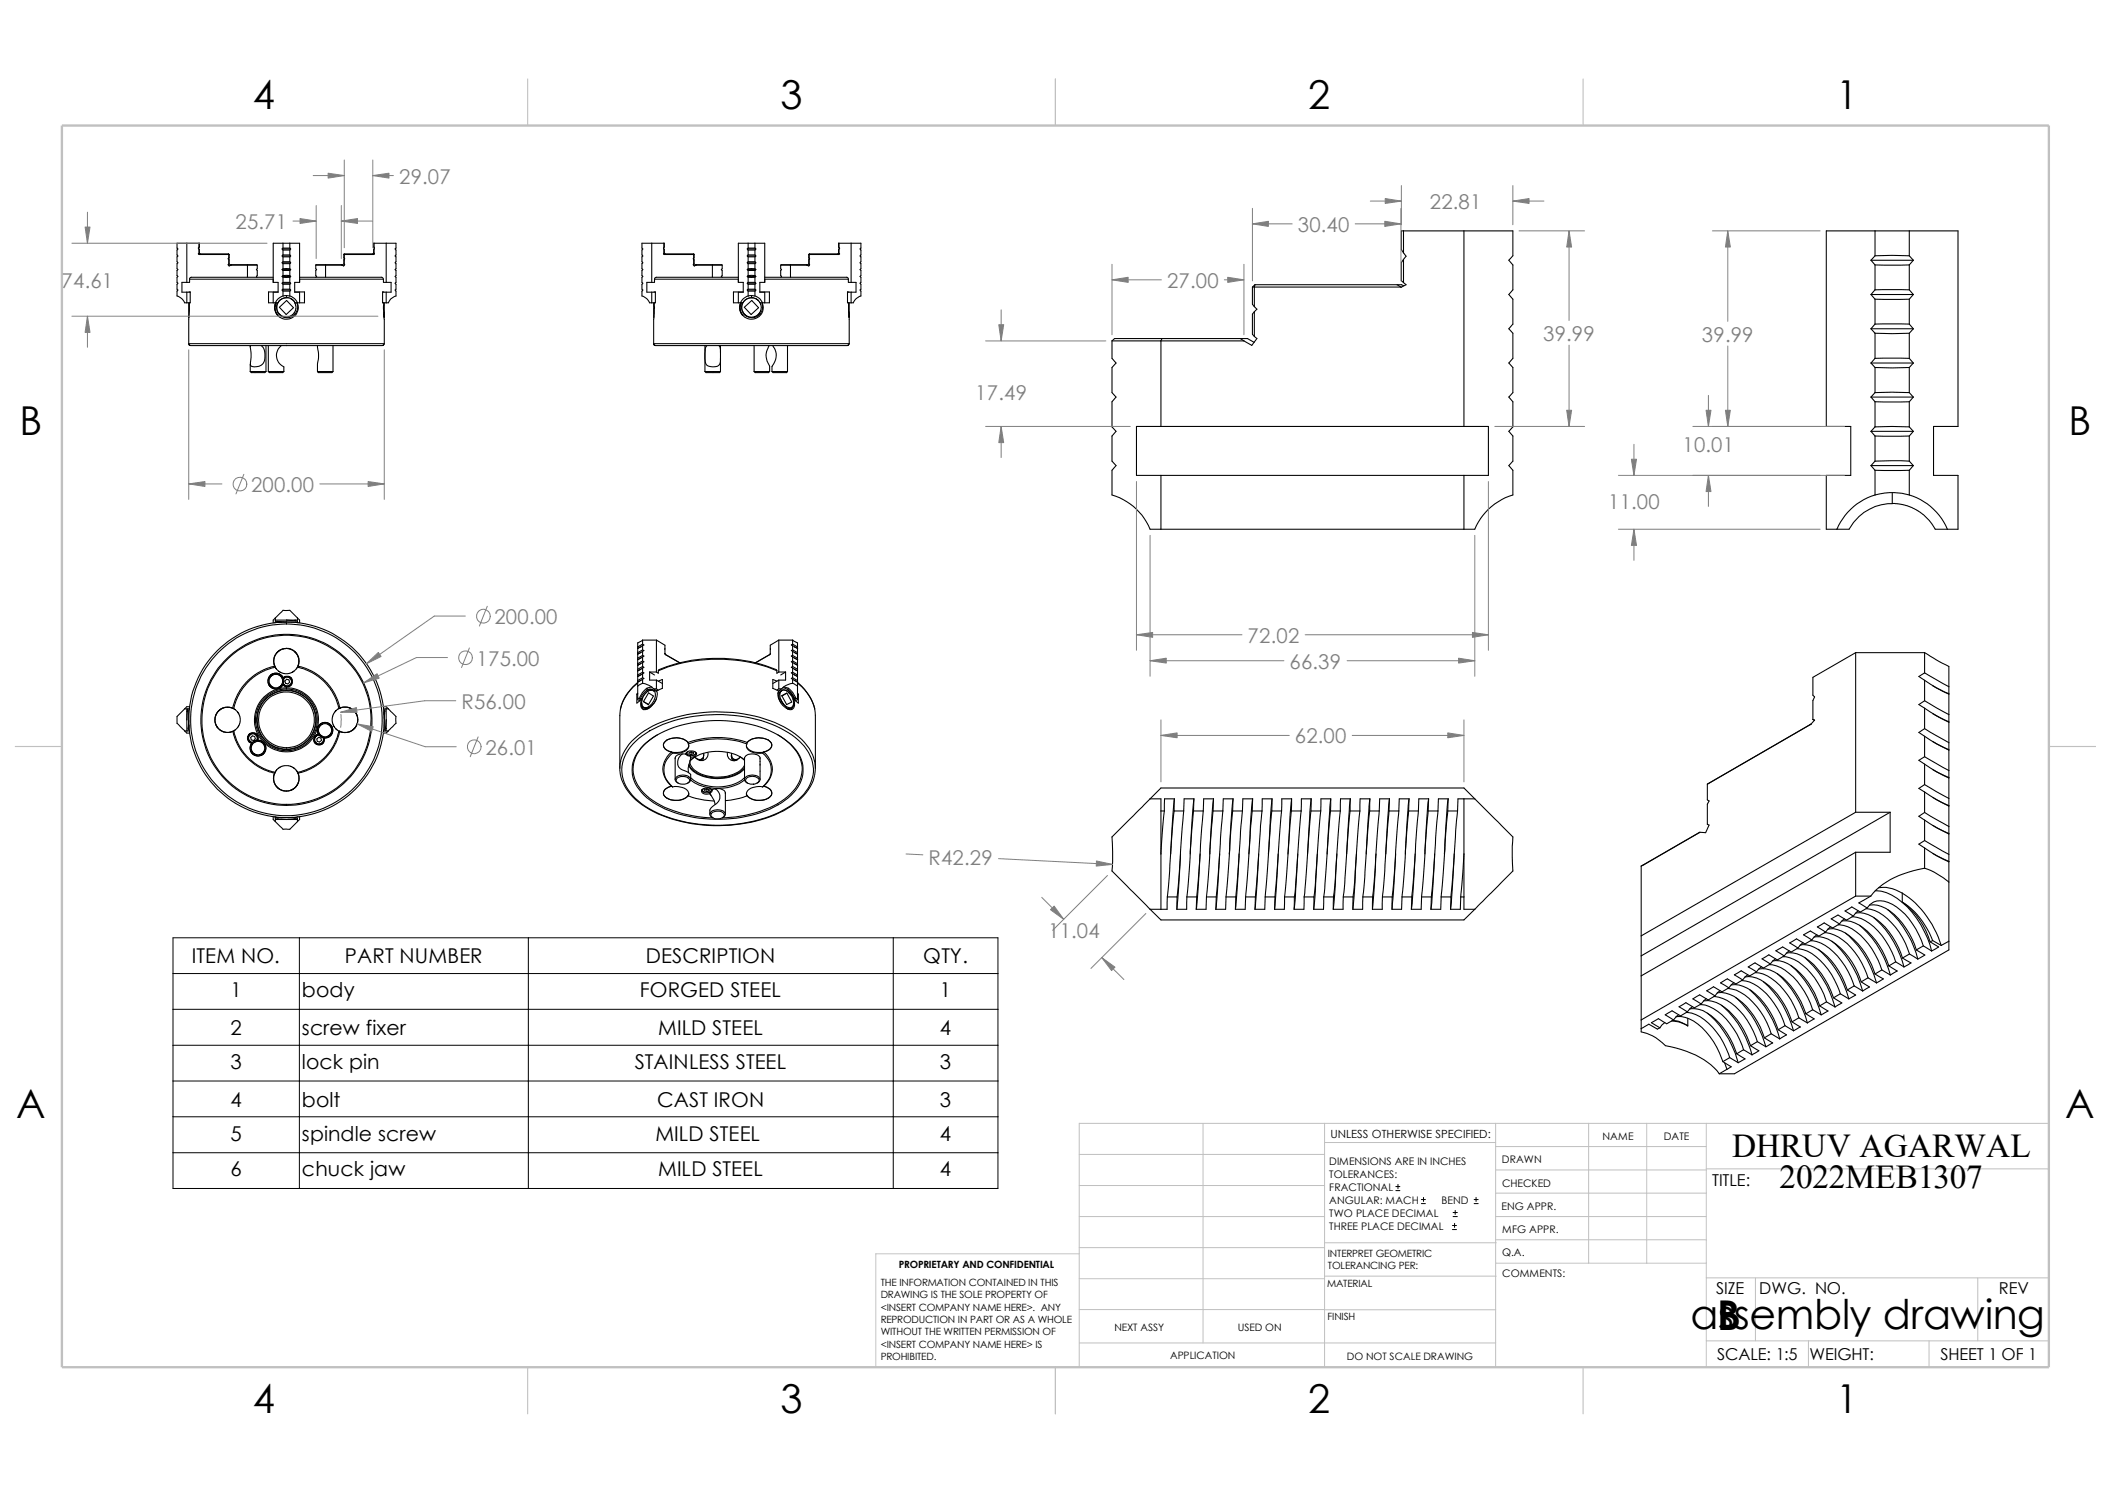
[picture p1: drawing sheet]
<svg xmlns="http://www.w3.org/2000/svg" width="420mm" height="297mm" viewBox="0 0 420 297" stroke-linecap="round" stroke-linejoin="round" font-family="sans-serif">
<defs><g id="words">
<g font-size="8.2">
<text x="336.3" y="264.4">assembly drawing</text>
<text x="341.6" y="264.5">B</text>
</g>
<g font-size="7.9">
<text x="50.3" y="21.7">4</text>
<text x="155.3" y="21.7">3</text>
<text x="260.3" y="21.7">2</text>
<text x="365.3" y="21.7">1</text>
<text x="3.9" y="86.5">B</text>
<text x="411.6" y="86.5">B</text>
<text x="3.2" y="222.3">A</text>
<text x="410.9" y="222.3">A</text>
<text x="50.3" y="281.1">4</text>
<text x="155.3" y="281.1">3</text>
<text x="260.3" y="281.1">2</text>
<text x="365.3" y="281.1">1</text>
</g>
<g font-size="6.6">
<text x="344.6" y="230.2">DHRUV AGARWAL</text>
<text x="354" y="236.3">2022MEB1307</text>
</g>
<g font-size="4.1" fill="#808080">
<text x="79.4" y="36.5">29.07</text>
<text x="284.5" y="41.6">22.81</text>
<text x="46.8" y="45.6">25.71</text>
<text x="258.2" y="46.1">30.40</text>
<text x="12.3" y="57.3">74.61</text>
<text x="232.2" y="57.3">27.00</text>
<text x="307" y="67.8">39.99</text>
<text x="338.6" y="68">39.99</text>
<text x="194" y="79.7">17.49</text>
<text x="334.8" y="89.9">10.01</text>
<text x="50" y="97.9">200.00</text>
<text x="319.9" y="101.2">11.00</text>
<text x="98.4" y="124.1">200.00</text>
<text x="248.2" y="127.9">72.02</text>
<text x="94.8" y="132.4">175.00</text>
<text x="256.6" y="133.1">66.39</text>
<text x="91.8" y="141">R56.00</text>
<text x="257.6" y="147.9">62.00</text>
<text x="96.6" y="150.1">26.01</text>
<text x="184.7" y="172">R42.29</text>
<text x="208.5" y="186.6">11.04</text>
</g>
<g font-size="4.1">
<text x="38.2" y="191.6">ITEM NO.</text>
<text x="68.6" y="191.6">PART NUMBER</text>
<text x="128.5" y="191.6">DESCRIPTION</text>
<text x="183.7" y="191.6">QTY.</text>
<text x="45.8" y="198.4">1</text>
<text x="60.1" y="198.4">body</text>
<text x="127.3" y="198.4">FORGED STEEL</text>
<text x="187" y="198.4">1</text>
<text x="45.8" y="205.9">2</text>
<text x="60.1" y="205.9">screw fixer</text>
<text x="130.9" y="205.9">MILD STEEL</text>
<text x="187" y="205.9">4</text>
<text x="45.8" y="212.6">3</text>
<text x="60.1" y="212.6">lock pin</text>
<text x="126.3" y="212.6">STAINLESS STEEL</text>
<text x="187" y="212.6">3</text>
<text x="45.8" y="220.1">4</text>
<text x="60.1" y="220.1">bolt</text>
<text x="130.7" y="220.1">CAST IRON</text>
<text x="187" y="220.1">3</text>
<text x="45.8" y="226.9">5</text>
<text x="60.1" y="226.9">spindle screw</text>
<text x="130.4" y="226.9">MILD STEEL</text>
<text x="187" y="226.9">4</text>
<text x="45.8" y="234">6</text>
<text x="60.1" y="234">chuck jaw</text>
<text x="131" y="234">MILD STEEL</text>
<text x="187" y="234">4</text>
</g>
<g font-size="3.3">
<text x="340.6" y="235.9">TITLE:</text>
<text x="341.5" y="257.3">SIZE</text>
<text x="350" y="257.4">DWG. NO.</text>
<text x="397.7" y="257.5">REV</text>
<text x="341.6" y="270.6">SCALE: 1:5</text>
<text x="360" y="270.6">WEIGHT:</text>
<text x="386" y="270.6">SHEET 1 OF 1</text>
</g>
<text font-size="2.2" x="264.7" y="226.4">UNLESS OTHERWISE SPECIFIED:</text>
<g font-size="2.1">
<text x="318.9" y="226.7">NAME</text>
<text x="331" y="226.8">DATE</text>
<text x="264.5" y="231.7">DIMENSIONS ARE IN INCHES</text>
<text x="298.8" y="231.4">DRAWN</text>
<text x="264.5" y="234.3">TOLERANCES:</text>
<text x="264.5" y="236.9">FRACTIONAL</text>
<text x="264.5" y="239.5">ANGULAR: MACH</text>
<text x="286.8" y="239.5">BEND</text>
<text x="298.8" y="236.2">CHECKED</text>
<text x="264.5" y="244.6">THREE PLACE DECIMAL</text>
<text x="264.5" y="242.1">TWO PLACE DECIMAL</text>
<text x="298.7" y="240.7">ENG APPR.</text>
<text x="298.9" y="245.3">MFG APPR.</text>
<text x="298.8" y="249.9">Q.A.</text>
<text x="298.9" y="254">COMMENTS:</text>
</g>
<g font-size="2">
<text x="264.2" y="250.1">INTERPRET GEOMETRIC</text>
<text x="175.2" y="255.8">THE INFORMATION CONTAINED IN THIS</text>
<text x="178.9" y="252.3">PROPRIETARY AND CONFIDENTIAL</text>
<text x="264" y="256">MATERIAL</text>
<text x="264.2" y="252.5">TOLERANCING PER:</text>
<text x="175.2" y="258.3">DRAWING IS THE SOLE PROPERTY OF</text>
<text x="175.2" y="260.7">&lt;INSERT COMPANY NAME HERE&gt;. ANY</text>
<text x="175.2" y="263.2">REPRODUCTION IN PART OR AS A WHOLE</text>
<text x="264.1" y="262.6">FINISH</text>
<text x="175.2" y="265.6">WITHOUT THE WRITTEN PERMISSION OF</text>
<text x="175.2" y="268.1">&lt;INSERT COMPANY NAME HERE&gt; IS</text>
<text x="221.7" y="264.8">NEXT ASSY</text>
<text x="246.3" y="264.7">USED ON</text>
<text x="175.2" y="270.6">PROHIBITED.</text>
<text x="232.8" y="270.4">APPLICATION</text>
<text x="268" y="270.5">DO NOT SCALE DRAWING</text>
</g>
</g></defs>
<g fill="none" stroke="#c0c0c0" stroke-width=".2">
<path d="M214.7 235.8h48.8M214.7 229.7h48.8M239.4 223.5v43.7M263.5 223.5v48.5M263.5 227.3h34.1M297.6 237.4h41.9M297.6 232.7h41.9M297.6 228.1h41.9M297.6 223.5v48.5M316.1 223.5v27.8M327.6 223.5v27.8M339.5 232.5h68.1"/>
<path d="M339.5 223.5v48.5M407.6 223.5h-192.9v48.5M214.7 254.4h48.8M214.7 248.2h48.8M214.7 242h48.8M214.7 249.4h-40.5v22.6M263.5 253.9h34.2M263.5 247.2h34.2M297.6 242h41.9M297.6 246.6h41.9M297.7 251.3h41.8M339.5 254.2h68.1"/>
<path d="M349.2 254.2v12.5M393.5 254.2v12.5M214.7 267.2h82.9M214.7 260.5h48.8M263.5 260.6h34.1M339.5 266.7h68.1M359.8 266.7v5.3M383.8 266.7v5.3"/>
</g>
<path d="M105 15.7v9.3M210 15.7v9.3M315 15.7v9.3M3 148.5h9.3M407.6 148.5h9.3M105 272v9.3M210 272v9.3M315 272v9.3" fill="none" stroke="#c0c0c0" stroke-width=".21"/>
<path d="M12.3 25h395.3v247h-395.3z" fill="none" stroke="#c0c0c0" stroke-width=".47"/>
<g fill="none" stroke="#000" stroke-width=".21">
<path d="M37.2 48.4v7.8M37.2 58.1v2.1M37.6 58.1h.2v2.1h-.1M37.7 55.5v.7h-1.5v1.9h1.6M37.7 55.5h16.7M39.6 49.2l.1-.8h-4.5v1l.2 .1-.2 .2v1l.2 .2-.2 .2v1l.2 .2-.2 .2v1l.2 .1-.2 .2v1l.2 .2-.2 .2v1l.2 .1-.2 .3v.9l.2 .2-.2 .2v1l1 .6 .5 .7h1M39.6 48.4v.8M39.6 49.5v.9M39.6 49.2l-.1 .2 .1 .1M39.6 50.4l-.1 .1 .2 .1M39.7 50.6h5.9M39.8 50.5h-.3"/>
<path d="M39.8 50.5h5.7M39.8 50.5l-.1 .1M45.5 50.5v.9M45.5 50.5l.1 .1M45.5 51.6v1M45.5 51.4l-.1 .1 .2 .2-.1 .9M45.5 52.6l-.1 .1 .2 .2 .3-.2M45.6 50.6l-.1 .8M45.9 52.7h5.3M46.1 52.7l-.6 .1M46.1 52.7h5.1M46.1 52.7h-.2"/>
<path d="M49.2 52.7v2.5M51.2 52.7v.8l-.2 .1 .2 .2v1l-.2 .2 .1 .2M54.4 55.2h-15.4a1.17 1.17 0 0 0-1.3 .2v.1M55.3 58.1h-1.9v2.1h1M56.1 57.7h1.7M56.1 53.6h1.7M56.1 52.3h1.7M56.1 55h1.7M56.1 49.5h1.7M56.1 50.9h1.7M56.1 56.3h1.7M56.1 57.7l.2 .2"/>
<path d="M56.1 53.6l.2 .2M56.1 52.3l.2 .2M56.1 55l.2 .2M56.1 49.5l.2 .2M56.1 50.9l.2 .2M56.1 56.3l.2 .3M56.3 57.9h1.4M56.3 58.9h1.4M56.3 53.8h1.4M56.3 52.5h1.4M56.3 55.2h1.4M56.3 49.7h1.4"/>
<path d="M56.3 50.7h1.4M56.3 53.5h1.4M56.3 56.6h1.4M56.3 57.5h1.4M56.3 54.8h1.4M56.3 51.1h1.4M56.3 52.1h1.4M56.3 56.2h1.4M56.3 49.4h1.4M56.3 48.4h-1.9v7.8h.9v1.9h-.9v2.1M56.3 48.4v1M56.3 49.7v1"/>
<path d="M56.3 51.1v1M56.3 52.5v1M56.3 53.8v1M56.3 55.2v1M56.3 56.6v.9M56.3 57.9v1M56.3 56.2l-.2 .1M56.3 53.5l-.2 .1M56.3 54.8l-.2 .2M56.3 52.1l-.2 .2M56.3 49.4l-.2 .1M56.3 57.5l-.2 .2"/>
<path d="M56.3 50.7l-.2 .2M56.3 48.4h1.4M57 58.8v.4a1.88 1.88 0 0 0-1.7 1h-.5l.5-.7 1-.6M57 59.2l1 .3 .7 .7h.9M57.4 59.3a1.95 1.95 0 0 0-2.1 .9 1.95 1.95 0 0 0 .2 2.2M57.7 58.9l1 .6 .5 .7M57.7 48.4h1.9v7.8h-1v1.9h1v2.1M57.7 48.4v1M57.7 49.7v1M57.7 51.1v1M57.7 52.5v1M57.7 53.8v1"/>
<path d="M57.7 55.2v1M57.7 56.6v.9M57.7 57.9v1M57.7 56.2l.1 .1M57.7 53.5l.1 .1M57.7 54.8l.1 .2M57.7 52.1l.1 .2M57.7 49.4l.1 .1M57.7 57.5l.1 .2M57.7 50.7l.1 .2M57.8 57.7l-.1 .2M57.8 53.6l-.1 .2"/>
<path d="M57.8 52.3l-.1 .2M57.8 55l-.1 .2M57.8 49.5l-.1 .2M57.8 50.9l-.1 .2M57.8 56.3l-.1 .3M57.9 59.5l.4 .2M58.6 58.1h2v2.1h-1M59.6 55.2h15.4a1.02 1.02 0 0 1 1.3 .3M59.6 55.5h16.7M62.8 52.7h5.3M62.8 52.7v.8l.2 .1-.2 .2v1l.2 .2-.2 .2M64.8 52.7v2.5"/>
<path d="M67.9 52.7l.6 .1M67.9 52.7h-5.1M67.9 52.7h.2M68.4 50.6h5.9M68.4 50.6l.1 1M68.5 50.5h5.7M68.5 51.6l-.1 .9 .2 .2-.2 .2-.3-.2M68.5 50.5v.9M68.5 51.6v1M68.5 50.5l-.1 .1M74.2 50.5h.2M74.4 49.5l-.1-1.1h4.5v1l-.2 .1 .2 .2v1l-.2 .2 .2 .2v1l-.2 .2 .2 .2v1l-.2 .1 .2 .2v1l-.2 .2 .2 .2v1l-.2 .1 .2 .3v.9l-.2 .2 .2 .2v1l-1.1 .6-.4 .7h-1.2v-2.1h.3"/>
<path d="M74.4 49.5l-.1 .8 .2 .2-.2 .1-.1-.1M74.4 48.4v.8M74.4 49.5v.9M76.3 55.5v.7h1.5v1.9h-1.7M76.8 48.4v7.8M76.8 58.1v2.1M129.7 48.4v7.8M129.7 58.1v2.1M130.2 55.5v.7h-1.5v1.9h1.7M130.2 55.5h16.7M132.1 49.5l.1-1.1h-4.5v1l.2 .1-.2 .2v1l.2 .2-.2 .2v1l.2 .2-.2 .2v1l.2 .1-.2 .2v1l.2 .2-.2 .2v1l.2 .1-.2 .3v.9l.2 .2-.2 .2v1l1 .6 .5 .7h1.2v-2.1h-.3M132.1 49.5l.1 .8-.2 .2 .2 .1h5.9"/>
<path d="M132.1 48.4v.8M132.1 49.5v.9M132.3 50.5h-.2M132.3 50.5h5.7M132.3 50.5l-.1 .1M138 50.5v.9M138 51.6v1M138 51.6l.1 .9-.2 .2 .2 .2 .3-.2M138 50.5l.1 .1M138.1 50.6l-.1 1M138.4 52.7h5.3M138.6 52.7l-.6 .1"/>
<path d="M138.6 52.7h5.1M138.6 52.7h-.2M141.7 52.7v2.5M143.7 52.7v.8l-.2 .1 .2 .2v1l-.2 .2 .2 .2M146.9 55.2h-15.4a1.02 1.02 0 0 0-1.3 .3M147.9 58.1h-2v2.1h1M148.7 50.9l.1 .2M148.7 52.3l.1 .2M148.7 53.6l.1 .2M148.7 49.5l.1 .2M148.7 55l.1 .2M148.7 56.3l.1 .3"/>
<path d="M148.7 57.7l.1 .2M148.7 50.9h1.7M148.7 52.3h1.7M148.7 53.6h1.7M148.7 49.5h1.7M148.7 55h1.7M148.7 56.3h1.7M148.7 57.7h1.7M148.8 58.9l-1 .6-.5 .7h.5M148.8 57.9h1.4M148.8 58.9h1.4M148.8 49.4h1.4"/>
<path d="M148.8 49.7h1.4M148.8 50.7h1.4M148.8 51.1h1.4M148.8 52.1h1.4M148.8 52.5h1.4M148.8 53.5h1.4M148.8 53.8h1.4M148.8 55.2h1.4M148.8 56.2h1.4M148.8 56.6h1.4M148.8 57.5h1.4M148.8 54.8h1.4"/>
<path d="M148.8 48.4h-1.9v7.8h1v1.9h-1v2.1M148.8 48.4v1M148.8 49.7v1M148.8 51.1v1M148.8 52.5v1M148.8 53.8v1M148.8 55.2v1M148.8 56.6v.9M148.8 57.9v1M148.8 50.7l-.1 .2M148.8 52.1l-.1 .2M148.8 53.5l-.1 .1"/>
<path d="M148.8 56.2l-.1 .1M148.8 57.5l-.1 .2M148.8 54.8l-.1 .2M148.8 49.4l-.1 .1M148.8 48.4h1.4M149.5 58.8v.4M149.5 59.2a1.89 1.89 0 0 0-1.7 1M149.5 59.2l.9 .2 .8 .8h.9M149.9 59.3a1.95 1.95 0 0 0-2.1 .9 1.95 1.95 0 0 0 .2 2.2M150.2 48.4h1.9v7.8h-.9v1.9h.9v2.1M150.2 48.4v1M150.2 49.7v1"/>
<path d="M150.2 51.1v1M150.2 52.5v1M150.2 53.8v1M150.2 55.2v1M150.2 56.6v.9M150.2 57.9v1M150.2 50.7l.2 .2M150.2 52.1l.2 .2M150.2 53.5l.2 .1M150.2 56.2l.2 .1M150.2 57.5l.2 .2M150.2 54.8l.2 .2"/>
<path d="M150.2 49.4l.2 .1M150.2 58.9a2.34 2.34 0 0 1 1.6 3 2.34 2.34 0 0 1-3.1 1.4 2.34 2.34 0 0 1-1.3-3.1M150.4 50.9l-.2 .2M150.4 52.3l-.2 .2M150.4 53.6l-.2 .2M150.4 49.5l-.2 .2M150.4 55l-.2 .2M150.4 56.3l-.2 .3M150.4 57.7l-.2 .2M150.5 59.5l.3 .2M151.2 58.1h1.9v2.1h-1M152.1 55.2h15.4a1.06 1.06 0 0 1 1.3 .3"/>
<path d="M152.1 55.5h16.7M155.3 52.7h5.3M155.3 52.7v.8l.2 .1-.2 .2v1l.2 .2-.1 .2M157.3 52.7v2.5M160.4 52.7l.6 .1M160.4 52.7h.2M160.4 52.7h-5.1M160.9 50.6l.1 1M160.9 50.6h6M161 51.6l-.1 .9 .2 .2-.2 .2-.3-.2M161 51.6v1M161 50.5v.9"/>
<path d="M161 50.5h5.7M161 50.5l-.1 .1M166.7 50.5h.2M166.9 49.2l-.1-.8h4.5v1l-.2 .1 .2 .2v1l-.2 .2 .2 .2v1l-.2 .2 .2 .2v1l-.2 .1 .2 .2v1l-.2 .2 .2 .2v1l-.2 .1 .2 .3v.9l-.2 .2 .2 .2v1l-1 .6-.5 .7h-1.2v-2.1h.3M166.9 50.4l.1 .1-.2 .1-.1-.1M166.9 48.4v.8M166.9 49.5v.9M166.9 49.2l.1 .2-.1 .1M168.8 55.5v.7h1.5v1.9h-1.7M169.3 48.4v7.8M169.3 58.1v2.1M249.2 57.1h29.5"/>
<path d="M249.2 57.1v3.4l.4 .5M249.7 56.6l-.1 .5v3.9M249.7 56.6l-.5 .5M249.7 56.6h28.3M278 56.6h.8l.5 .3M278 56.6l.7 .5M279.2 50.3l-.4-.6v-3.8h22.2v5l-.8 .9 .8 .9v5l-.8 .9 .8 .9v5l-.8 .9 .8 .9v5l-.8 .9 .8 .9v5l-.8 .9 .8 .9v5l-.8 .9 .8 .9v5l-.8 .9 .8 1v4.9a12 12 0 0 0-7.6 6.8h-64.6a11.8 11.8 0 0 0-7.6-6.8v-4.9l.8-1-.8-.9v-5l.8-.9-.8-.9v-5l.8-.9-.8-.9v-5l.8-.9-.8-.9v-3.5M279.2 56.2l.5 .4-1 .5M279.2 45.9v4.4M279.2 51.6v4.6M279.2 50.3l.5 .7-.5 .6M279.2 51.6l-.4 .6v3.6l.4 .4"/>
<path d="M291.3 45.9v38.9M372.2 58.6l.8 .9M372.2 51.8l.8 .9M372.2 58.6h8.5M372.2 51.8h8.5M373 45.9h6.9M373 59.5h6.9M373 52.7h6.9M373 57.7h6.9M373 50.9h6.9M373 45.9h-9.7v38.9h4.9v9.8h-4.9v10.7h2.2M373 45.9v5"/>
<path d="M373 52.7v5M373 59.5v5M373 50.9l-.8 .9M373 57.7l-.8 .9M379.9 45.9h9.7v38.9h-4.9v9.8h4.9v10.7h-4.6l-1.1-1.7-1.2-1.2-1.5-1-2.3-.9-2.4-.3v-2.2M379.9 45.9v5M379.9 52.7v5M379.9 59.5v5M379.9 50.9l.8 .9M379.9 57.7l.8 .9M380.7 58.6l-.8 .9M380.7 51.8l-.8 .9"/>
<path d="M37.5 68.4l.2 .3h.3h38.1l.4-.3M37.5 68.4h39M37.5 60.2l.1 3M37.7 60.2l-.2 8.2M49.8 73.9h3.1M49.8 73.9l.2 .2h2.7l.2-.2M49.8 68.7v.3M49.8 72.4v1.5M49.8 68.7l.2 2.4a2.17 2.17 0 0 0 0 1.8 1.93 1.93 0 0 0 2-.3 1.93 1.93 0 0 0 .7-1.9l-.1-1.1-.6-.9M52.9 68.7v5.2M53.4 73.9h3.1M53.4 73.9l.2 .2h2.7l.2-.2"/>
<path d="M53.4 68.7v5.2M54.4 60.2h.4a2.35 2.35 0 0 0 2.2 3.3 2.35 2.35 0 0 0 2.1-3.3M54.8 60.3h.1M54.9 60.2l-.2 .4v.9l.1 .6 .5 .6a2.07 2.07 0 0 1-.3-2.5M55.2 62.6h.1M55.2 62.7h.1M55.2 60.2a2.04 2.04 0 0 0 .8 2.7M55.6 61.1l1.4-1.3 1.4 1.4-1.5 1.4zM56 68.7a2.49 2.49 0 0 0 .5 4.3v.9M58.6 60.2l.3 .7-.1 .7-.3 .7-.4 .4-.7 .3-.7 .1-.9-.4-.3-.3M58.8 62.6h.1M59.1 60.2a2.09 2.09 0 0 1-.8 2.7 2.09 2.09 0 0 1-2.8-.5"/>
<path d="M59.1 60.3h.1M63.2 73.9a1.45 1.45 0 0 0 1.4 .2h1.4l.3-.2M63.2 68.7v.4a7 7 0 0 1 0 3.4v1.4M63.2 73.9h3.1M66.3 68.7v5.2M76.3 60.2l.2 8.2M76.4 62.9v.1M76.5 62.1l-.1 .8M76.5 62.4l-.1 .5M76.5 62.4l-.1 .8M76.5 62.1v.3M76.5 60.2v1.9"/>
<path d="M130 68.4l.2 .3h.3h38.1l.4-.3M130 68.4h39M130 60.2l.1 3M130.2 60.2l-.2 8.2M140.3 73.9h3M140.3 73.9l.2 .2h1.6a1.28 1.28 0 0 0 1.2-.2M140.3 68.7v5.2M140.6 68.7a5.5 5.5 0 0 0-.3 3.1 1.23 1.23 0 0 0 1.6 1.2 1.35 1.35 0 0 0 1.4-1.8 3.7 3.7 0 0 0-.3-2.5M143.3 68.7v1.4M143.3 71.3v2.6M146.9 60.2h.5M147.3 60.3h.1"/>
<path d="M147.4 60.2l-.2 .8v.6l.6 1.1a2.26 2.26 0 0 1-.3-2.5M147.7 62.6h.1M147.7 62.7h.1M147.8 60.2a1.95 1.95 0 0 0 .7 2.7M148.1 61.1l1.5-1.3 1.3 1.4-1.5 1.4zM150 73.9h3.1M150 73.9l.2 .2h2.7l.2-.2M150 68.7v5.2M151.2 60.2l.2 .5v.9l-.6 1.1-.7 .3-.7 .1-.9-.2-.5-.5M151.3 62.6h.1M151.6 60.2a2.11 2.11 0 0 1-.8 2.7 2.11 2.11 0 0 1-2.8-.5M151.6 60.3h.1"/>
<path d="M153 68.7a3.6 3.6 0 0 0 .1 4.2v1M153.6 73.9l.2 .2h1.6a1.28 1.28 0 0 0 1.3-.2M153.6 72.9v1M153.6 73.9h3.1M153.7 68.7a3.2 3.2 0 0 1-.1 4.2M156.7 68.7v5.2M168.8 60.2l.2 8.2M169 62.1l-.1 .8M169 62.4l-.1 .6M169 62.4l-.1 .8M169 62.1v.3M169 60.2v1.9"/>
<path d="M221.2 67.8h26.3M231.2 67.4l-.2 .4v17M246.8 67.4h1.4l1.3 .7M246.8 67.4l.7 .4M246.8 67.4h-25.1l-.5 .4M249.6 66.9l.5 .5-1.1 1.3-1.5-.9M249.6 62v4.9M249.6 61l.5 .5-.5 .5M249.6 62l-.4 .5v4l.4 .4M372.2 79l.8 .9M372.2 72.2l.8 .9M372.2 65.4l.8 .9"/>
<path d="M372.2 79h8.5M372.2 72.2h8.5M372.2 65.4h8.5M373 79.9h6.9M373 73.1h6.9M373 66.3h6.9M373 64.5h6.9M373 71.3h6.9M373 78.1h6.9M373 66.3v5M373 73.1v5M373 79.9v5"/>
<path d="M373 78.1l-.8 .9M373 71.3l-.8 .9M373 64.5l-.8 .9M379.9 66.3v5M379.9 73.1v5M379.9 79.9v5M379.9 78.1l.8 .9M379.9 71.3l.8 .9M379.9 64.5l.8 .9M380.7 79l-.8 .9M380.7 72.2l-.8 .9M380.7 65.4l-.8 .9"/>
<path d="M226.1 84.8h70v9.8h-70zM231 94.6v10.7M291.3 94.6v10.7M372.2 92.6l.8 1M372.2 85.8l.8 .9M372.2 92.6h8.5M372.2 85.8h8.5M373 93.6h6.9M373 98.5a12.4 12.4 0 0 1 6.9 0M373 86.7h6.9M373 91.7h6.9M373 84.9h6.9"/>
<path d="M373 86.7v5M373 93.6v4.9M373 84.9l-.8 .9M373 91.7l-.8 .9M373 98.5a12 12 0 0 0-7.5 6.8M379.9 98.5a12 12 0 0 1 7.5 6.8M379.9 86.7v5M379.9 93.6v4.9M379.9 84.9l.8 .9M379.9 91.7l.8 .9M380.7 92.6l-.8 1M380.7 85.8l-.8 .9"/>
<path d="M376.5 100.2a9.8 9.8 0 0 0-8.6 5.1h-2.4M54.7 132.5l.1 .3M54.7 132.5l-1.8 .6-1 .4-1.1 .7-1.4 1.1-1.2 1.4-1 1.5-.9 2.6M54.7 132.5l-.3-.9 .1-.7 .3-.6 .5-.7 .7-.4 .9-.2 .7 .1 .6 .2 .7 .6 .4 .7 .2 1-.2 .9 1.7 .5 1.5 .8 1.8 1.2 .8 .9 1.5 2.2 .5 1.1 .5 1.7M54.8 123.4v.2h.5M54.8 122.9l-.4 .5v.5M54.8 122.9v.5M54.8 132.8l-2.6 .8-.8 .5-1.6 1.2-2 2.4-.8 1.6-.5 1.7M54.8 123.4h2.2M54.8 122.9l1.5-1.5h1.4l1.5 1.5M54.8 123.9h-.1M55 123.7v.2"/>
<path d="M55.1 123.7h.2M55.3 123.7l.6 .1M55.3 123.6l1.5 .1M55.3 123.7h.2M55.3 123.6v.1M55.5 123.7l.5 .1M55.5 123.7h3.4l.2 .2M56.3 135.5l-.2 .6-.3 .4-.9 .4-.6-.2-.5-.3-.3-.9 .1-.6 .4-.4 .9-.4 .6 .1 .4 .4 .4 1M56.3 134.9l.6-.4h.5l.6 .4 .2 .4-.1 .7-.6 .6h-.8l-.4-.3v-.2M56.3 136.1l.6 .4h.5l.4-.2 .3-.5v-.5l-.2-.4-.5-.3h-.5l-.5 .4-.6-.8-.6-.3-.9 .1-.8 .8-.2 .4 .1 .9 .8 .8 .4 .1 .9-.1 .8-.7M56.5 134.9l.4-.2 .7 .1 .3 .3 .1 .7-.3 .4-.4 .2h-.5l-.4-.4M56.6 135l-.2 .1"/>
<path d="M57 123.4h.1M57 123.4l1.7 .1M57 123.4h1.7M57 135.1l.5 .2 .1 .4-.3 .4-.5-.2-.1-.4zM58.7 123.5h.5v.4M58.7 123.4v.1M59.1 123.9h.3M59.2 122.9l.4 .5v.5M59.2 122.9v.5h-.5M59.2 132.7l-.7 .9-1.2 .4h-.9l-.6-.2-1-1M59.2 132.7l1.5 .4 1.3 .6 1.2 .8 1.3 1.1 1.2 1.4 .8 1.3 .9 2.7M59.3 132.6l.2-1.1-.1-.6-.3-.7-.8-.9-.7-.3h-.6l-.7 .1-.7 .3-.8 .9-.4 1.1 .3 1.2"/>
<path d="M59.3 132.5l-.1 .3M126.7 138.1v1.8l.9-.7M126.7 138.1l.2 .1M126.9 135.8a9.1 9.1 0 0 0-3.5 5.2M126.9 135.9a8.9 8.9 0 0 0-3.6 6.5v10.5M126.9 136.5v2.4M126.9 137.9l-.2 .2M126.9 135.7h.1M126.9 132.3h.1M126.9 131.2h.1M126.9 129h.1M126.9 138.9l.3 .1"/>
<path d="M126.9 138.9v.3l.4 .2M127.2 139l.2 .1M127.6 135.3l-.7 .4M127.6 134.2l-.7 .3M127.6 133.1l-.7 .3M127.6 132l-.7 .3M127.6 130.9l-.7 .3M127.6 128.7l-.7 .3M127.6 139.2l.1 .1M127.7 139.9l.1 1 .3 .3-.3-.4-.2-.8M127.7 139.2h.1M127.7 138.9l-.3 .2"/>
<path d="M127.7 138.9l.1 .1M127.8 135.9l1.4 .5 .8 .6M127.8 135.9l-.9 .6M127.8 129.6l-.9 .5 .7-.3M127.8 127.3h2.8M127.8 127.3v.8M127.8 128.4v.9M127.8 129.6v.8M127.8 130.7v.8M127.8 131.8v.8M127.8 132.9v.8M127.8 134v.8"/>
<path d="M127.8 135.1v.8M127.8 134.8l.3 .2-.3 .1M127.8 133.7l.3 .2-.3 .1M127.8 132.6l.3 .2-.3 .1M127.8 131.5l.3 .2-.3 .1M127.8 130.4l.3 .1-.3 .2M127.8 129.3l.3 .1-.3 .2M127.8 128.1l.3 .2-.3 .1M127.8 135.1l-.9 .6M127.8 134.8l-.9 .6M127.8 134l-.9 .6M127.8 133.7l-.9 .6"/>
<path d="M127.8 132.9l-.9 .6M127.8 132.6l-.9 .5M127.8 131.8l-.9 .5M127.8 131.5l-.9 .5M127.8 130.7l-.9 .5M127.8 130.4l-.9 .5M127.8 129.3l-.9 .5M127.8 128.4l-.9 .6M127.8 128.1l-.9 .6M127.8 127.3l-.9 .6v8.6M128 139.6l1 .5M128.7 136.9a3.7 3.7 0 0 0-1.5 2.1"/>
<path d="M128.7 137.3a3.5 3.5 0 0 0-1.3 1.8M128.7 136.9v.4M128.7 137.3l.5-.2 .6 .1-.6 .1M128.7 137.3a.9 .9 0 0 1 1.3 .1M129 137.8l1 .7-1 1.7-1-.6zM129.2 137.4h-.1a3.1 3.1 0 0 0-1.4 1.5M129.2 133.7v1.6h1.4M129.2 133.7h1.4M129.2 133.7l1 .6M129.3 137.3l.4-.1a2.4 2.4 0 0 0-1.7 3.5M129.5 137.3h.1M129.5 137.2h.3"/>
<path d="M129.7 136.7l-1 .2M130 137.4l.4-.1 .2 .1M130 137h.6M130 137l.3 .2-.3 .2M130.1 137.4a2.3 2.3 0 0 1-.9 3.1l-.8 .3-.4-.1M130.6 139a2.54 2.54 0 0 1-2.2 1.8M130.6 127.3v6.4M130.6 135.3v1.7M130.6 137l.4 .3M130.6 135.3l1.2 .7M130.6 133.7l.4 .2M130.6 127.3l1.7 1.1v1.6"/>
<path d="M130.6 137.5a3.3 3.3 0 0 1-2.3 3.7 1.09 1.09 0 0 1-.8-1.6l.1-.4M130.6 137.5h-.1M131 133.4a31.5 31.5 0 0 1 23.6 0M131 135.5l.8-.3v1.7l-1.2 .6M131 133.4v.5M131.1 133.3l-.1 .1M131.1 133.2a30.5 30.5 0 0 1 23.4 .1l.1 .1M132.3 130h.1M132.3 130l.1 .2M132.4 130.2l2.9 1.7zM153.1 130.2h.1M153.2 130.2l-2.9 1.7"/>
<path d="M153.2 130v.2M153.2 130h.1M154.6 135.5l-.8-.3v1.7l1.1 .6a3.2 3.2 0 0 0 2.5 3.7 1.34 1.34 0 0 0 .5-2M154.6 133.4v.5M154.9 137.5h.1M154.9 137.6l-.1 .4M154.9 137h.6M154.9 127.3v6.4M154.9 135.3v1.7M154.9 133.7h1.4M154.9 127.3h2.8M154.9 137l-.3 .3"/>
<path d="M154.9 135.3l-1.1 .7M154.9 133.7l-.3 .2M154.9 127.3l-1.7 1.1v1.6M155.2 137.7a2.03 2.03 0 0 0 .2 2.1M155.3 137.6a1.68 1.68 0 0 0 0 1.5M155.3 139.1l.5 1M155.3 139.1l.2 .4M155.4 137.5a1.01 1.01 0 0 0-.4 1.5l.1 .4M155.4 137.5l.1-.1a1.36 1.36 0 0 1 1.7 .6M155.5 139.5l.3 .5M155.5 137l-.4 .3 .3 .2M155.5 137.3h.1"/>
<path d="M155.5 138.4l1-.5 1 1.8-1 .5zM155.7 136.8l1.1 .5M155.9 136.7l.9 .2M156.3 133.7v1.6h-1.4M156.3 133.7l-1 .6M156.5 137.9l-.9 .6M156.6 137.5h-.1a.76 .76 0 0 0-1.1 0M156.8 137.3l.8 .8 .4 .7M156.8 136.9v.4M156.8 137.3a2.86 2.86 0 0 1 1.1 1.6M156.8 136.9a3.7 3.7 0 0 1 1.5 2.1M156.8 137.8h.2"/>
<path d="M156.8 137.7l.4 .3M156.9 137.4l.8 1.1 .3 .7 .2-.1-.3-.2M157.2 138l.2 .3M157.3 138.1l.1 .2M157.4 138.3a1.72 1.72 0 0 1 0 2.5 1.93 1.93 0 0 1-1.9-1.3M157.7 135.9l-1.3 .5-.9 .6M157.7 135.9l1 .6M157.7 129.6l1 .5-.7-.3M157.7 127.3v.8M157.7 128.4v.9M157.7 129.6v.8M157.7 130.7v.8"/>
<path d="M157.7 131.8v.8M157.7 132.9v.8M157.7 134v.8M157.7 135.1v.8M157.7 128.1l-.3 .2 .3 .1M157.7 129.3l-.3 .1 .3 .2M157.7 130.4l-.3 .1 .3 .2M157.7 131.5l-.3 .2 .3 .1M157.7 132.6l-.3 .2 .3 .1M157.7 133.7l-.3 .2 .3 .1M157.7 134.8l-.3 .2 .3 .1M157.7 135.1l1 .6"/>
<path d="M157.7 134.8l1 .6M157.7 134l1 .6M157.7 133.7l1 .6M157.7 132.9l1 .6M157.7 132.6l1 .5M157.7 131.8l1 .5M157.7 131.5l1 .5M157.7 130.7l1 .5M157.7 130.4l1 .5M157.7 129.3l1 .5M157.7 128.4l1 .6M157.7 128.1l1 .6"/>
<path d="M157.7 127.3l1 .6v8.6M157.8 139.1l.1 .1M157.9 139.8v.2a.82 .82 0 0 1-.4 .9 .82 .82 0 0 1-1-.1l-.7-.8M157.9 139.2l-.1 .1M158 135.3l.7 .4M158 134.2l.7 .3M158 133.1l.7 .3M158 132l.7 .3M158 130.9l.7 .3M158 128.7l.7 .3M158 138.8l.3 .2M158 138.8l-.1 .1"/>
<path d="M158.7 136.5v2.4M158.7 137.9l.1 .2M158.7 138.9l-.4 .1M158.7 138.9v.3l-.5 .2M158.7 135.7h.1M158.7 132.3h.1M158.7 131.2h.1M158.7 129h.1M158.7 135.8a10.2 10.2 0 0 1 3.4 5.2M158.7 135.9a8.9 8.9 0 0 1 3.5 6.5v10.5M158.8 138.1v1.8l-.9-.7M158.8 138.1l-.1 .1"/>
<path d="M369.2 129.8v31.8M369.2 129.8h13.7M369.2 129.8l-8.5 4.9v3.6l.3 .3-.3 .8v3.7M382.9 129.8l4.8 2.8v42.9M382.9 139.4l4.8 2.8M382.9 135.3l2.3 1.5 2.5 1.3M382.9 133.9l4.8 2.7M382.9 129.8v4.1M382.9 135.3v4.1M382.9 133.9l-1.1 .7 1.1 .7M382.9 139.4l-1.1 .8 1.1 .7M384.5 136.4l3.2 1.6"/>
<path d="M36.7 141h.5v.5M36.7 145.4l.5 .4h.5M36.7 145.4h.5M36.7 141l-1.5 1.5v1.4l1.5 1.5M37.2 143.2h.1M37.2 141.5h.1M37.2 143.2v2.2M37.2 141.5v1.7M37.3 141.5l-.1 1.7M37.4 144.9v.5h-.2M37.4 144.9h.1M37.5 144.7v.2"/>
<path d="M37.5 144.9l.1 .2M37.5 143.4l-.1 1.5M37.5 144.1v.6M37.6 144.3l-.1 .6M37.6 141.1l-.1 3.6M37.7 141h-.4v.5M37.7 145.4v.1M37.7 140.8v.3M37.7 140.6h-.5l-.5 .4M46.3 140.9l-1.3-.2-1.2 .4-.9 1.1-.1 1.3 .3 1.1 .8 .7 1.1 .4 1.4-.2M46.4 145.5l.5 1.8 .5 1 1.5 2.2 1.8 1.6 1 .6 1.6 .8 1.4 .3M46.4 140.9l.1 .1"/>
<path d="M46.4 141l-1.1-.3-.9 .1-.6 .4-.9 1.1-.1 1.2 .3 1.1 .8 .7 1.1 .4 1.4-.2M46.5 141l.8 .7 .5 1.2v.9l-.3 .6-1 1M46.5 145.4l-.1 .1M46.5 145.4l.6 2 .5 .9 1.4 2.1 2.2 1.8 1.9 1 1.6 .4v.2M49.4 146.3l.6-.4h.6l.5 .4 .2 .7a.2 .2 0 0 0 0 .3 .2 .2 0 0 0 .3 0l.6 .2 .3 .3 .4 .8-.2 1-.6 .6-1 .2-.8-.4-.3-.4-.2-.6 .2-.9a.2 .2 0 0 0 .1-.3 .2 .2 0 0 0-.2-.1l-.5-.5zM49.9 146.7l.3-.3 .5 .1 .1 .5-.3 .3-.5-.1zM50.1 147.7h.2M50.6 147.4l-.5 .4-.3 .5-.1 .6 .2 .7 .4 .4 .5 .3 .6 .1 .7-.2 .4-.3 .3-.5 .1-.7-.2-.7-.5-.5-.5-.2-.5-.1-.6 .2M50.7 147.6l1.1-.1 .7 .7 .1 1.1-.6 .7-1.1 .1-.8-.6-.1-1.1 .2-.4 .5-.3M51.1 147.3l.1-.6-.2-.4-.6-.3h-.5l-.4 .4-.1 .6 .2 .4 .5 .3M51.3 147.3l.1-.8-.4-.5-.6-.2-.6 .1-.4 .3-.2 .7 .2 .6 .7 .4M54.7 153.8l-.3 1.1 .4 1.4 .7 .7 1.4 .4 1.2-.3 1-.8 .4-1.4-.2-1.1"/>
<path d="M54.7 153.7l-.3 1.2 .4 1.3 .8 .8 .7 .3 .7 .1 1.1-.3 1-.9 .4-1v-.8l-.2-.6M54.7 153.6l.2-.4 .9-.6 .8-.3h.8l1.1 .5 .7 .9M59.2 153.7l.1 .1M63 147l.4-.3 .4 .1 .2 .5-.4 .3-.5-.1zM63.4 146.1l-.2-.4v-.8l.6-.9 .7-.3 1 .3 .7 .9v.6l-.2 .6-.8 .6-.8 .1v.5l-.1 .4-.5 .3-.5 .1-.4-.2-.4-.6 .2-.7 .3-.3 .4-.1-.4-.1-.6 .7 .1 .8 .7 .6 .7-.1 .5-.4 .2-.5-.1-.4M63.5 146.3l-.6 .1-.3 .5v.5l.3 .5 .6 .1 .5-.1 .3-.5v-.5M63.9 146.4l-.5-.8-.1-.4 .2-.7 .8-.5 .4-.1 .7 .2 .6 .8v.4l-.2 .7-.8 .6h-.4l-.6-.2M64.3 146.8v.1M67.4 141l-.7 .5-.4 .7-.2 .7v.8l.3 .7 .6 .8 .4 .2M67.6 140.9l.6-.2h.8l1 .3 .8 .8 .3 .6 .1 .8M67.6 145.5l-.8 2.3-1 1.7-1 1.2-1.2 1.1-1.3 .9-1.3 .6-1.7 .5M67.6 145.5h-.2l-.4 1.4-.8 1.8-1.6 2-2.3 1.8-1.2 .6-1.9 .6"/>
<path d="M67.6 140.9l-.2 .1M67.6 140.9l1.1-.3 1.4 .5 .9 1 .2 1.1-.4 1.4-.7 .7-1.4 .5-1.1-.3M71.2 143.2l-.4 1.3-.8 .9-.7 .3-.7 .1-1.1-.3M76.3 140.9v.2M76.3 140.6h.5l.5 .4M76.3 141.3h.2v.2M76.3 145.4v.1M76.5 141.6v.1M76.5 141.5l-.1 .6M76.5 141.7l-.1 .5M76.5 141.5v.2M76.5 141.5h.1"/>
<path d="M76.5 141.7v3.5h-.2M76.6 141.5l-.1 1.5M76.7 144.9v.5h-.4M76.7 144.9h.1M76.8 141v2.2M76.8 143.2v1.7M76.8 143.2h.1M76.8 141h-.2v.5M76.8 143.2l-.1 1.7M76.8 144.9v.5h.5M76.8 141h.5M77.3 145.4l-.5 .4h-.5"/>
<path d="M77.3 141l1.5 1.5v1.4l-1.5 1.5M123.4 154.2a7.9 7.9 0 0 1 3.4-7.8 24.9 24.9 0 0 1 14.4-4.8 27.4 27.4 0 0 1 17 4.4 8.6 8.6 0 0 1 4 7.4l-.1 .8M123.5 154.3a10.6 10.6 0 0 0 5.8 6.8 30.3 30.3 0 0 0 26.6 .2 11.4 11.4 0 0 0 6.1-6.7l.1-.3M125.9 148a21.2 21.2 0 0 1 13.3-5.6 27.7 27.7 0 0 1 18.4 3.8 8.6 8.6 0 0 1 4.2 7.4 9.6 9.6 0 0 1-5.2 7.1 29.3 29.3 0 0 1-19.9 2.9 20.1 20.1 0 0 1-10.9-5.4 7.1 7.1 0 0 1 .1-10.2zM128 140.7l.4 .1M128.1 148.2a20.6 20.6 0 0 1 13.1-4.8 23.8 23.8 0 0 1 15 3.8 7.1 7.1 0 0 1 3.4 7.5 10 10 0 0 1-5.6 5.8 26.7 26.7 0 0 1-23.3-.4 9.3 9.3 0 0 1-4.9-6 6.7 6.7 0 0 1 2.3-5.9zM128.1 140.8l.8 .2M128.3 140.8h.9M128.7 140.8v.3M129.2 140.6l-.8 .2M130.8 146.2a9.3 9.3 0 0 0-4.7 5.6 7.1 7.1 0 0 0 3.2 7 22.7 22.7 0 0 0 12.6 3.9M133.6 149.6l.2 .2"/>
<path d="M133.6 156.4l.2 .1M133.6 149.6a4.2 4.2 0 0 0 0 6.8M133.6 156.4a1.57 1.57 0 0 0-1.6 1.5 3.1 3.1 0 0 0 3.8 1.1l.9-.5 .3-.6M133.6 156.4a1.47 1.47 0 0 0-1.5 1.8 3.6 3.6 0 0 0 4.8 .1M133.8 156.5a2.88 2.88 0 0 1 3.2 1.1l-.1 .7M133.8 149.8a4.1 4.1 0 0 0 0 6.7M134.3 150.7v4.4M134.7 154.8a1.76 1.76 0 0 1 2.5 .4 1.51 1.51 0 0 1-2.3 .5l-.2-.1a.5 .5 0 0 1 0-.8zM134.9 155.8a.73 .73 0 0 1-.6-.8 .73 .73 0 0 1 .7-.7 1.94 1.94 0 0 1 2.4 .7l-.1 .4-.5 .4M135.8 150a1.78 1.78 0 0 0-1 1.8 1.78 1.78 0 0 0 1.4 1.5l1.2 .8v1M136.4 149.9v.1M136.4 150a1.92 1.92 0 0 0-2 .7l-.1 .3"/>
<path d="M136.4 150a1.28 1.28 0 0 1 2.2-.1l-.3 .5-.9 .2M136.5 149.9a.65 .65 0 0 0 .8 .5M136.6 149.8l.3 .4M136.9 147.7a3.4 3.4 0 0 0-4.8 .1 1.35 1.35 0 0 0 1.1 1.7l.4 .1M136.9 147.7a18.4 18.4 0 0 1 11.8 0M136.9 147.7v.3M136.9 147.8a3.3 3.3 0 0 0-4.8 0 1.3 1.3 0 0 0 1.1 1.7 3 3 0 0 0 3.8-1.1v-.1M136.9 158.3l1.6 .5 1.7 .4 1.9 .1M136.9 148a17.2 17.2 0 0 1 11.7 0M136.9 148a1.3 1.3 0 0 1-1.1 1.6l-1.2 .3-.8-.1M137 152.3a5.3 5.3 0 0 0 4.4 2.5 7.6 7.6 0 0 0 6.7-1.9M137.1 152.1a5.1 5.1 0 0 0 4.6 2.6 7.1 7.1 0 0 0 6.4-2"/>
<path d="M137.2 151.5a3.3 3.3 0 0 0 2.7 2.6 8.2 8.2 0 0 0 7.5-1l.7-.9M137.3 150.4l.1 .1M137.3 150.3v.1M137.4 150.8l-.5 2 .1 .9M137.4 150.6v.4M137.4 149.6h.1M137.4 150.3v.3M137.4 154.7a8.8 8.8 0 0 0 10.7 0M137.4 150.7v.1M137.4 155.2a9.3 9.3 0 0 0 10.7 0M137.5 149.6v.5M137.7 149.6h-.2"/>
<path d="M137.9 150l.1-.3-.5-.1-.4 .1v.3l.4 .1M137.9 150l-.4 .1M137.9 149.7v.3M138.2 149.5a.51 .51 0 0 1 .1 .7 .51 .51 0 0 1-.7 .1h-.2a.5 .5 0 0 1-.6-.2 .5 .5 0 0 1 0-.6M138.3 150.6a9.5 9.5 0 0 1 9.8 .6M138.3 150.6l-1 .7M138.3 150.5l-1.1 .9M138.4 150.8l.9 .3M138.5 149.8l-.4 .4M139.4 151.2l-.2 .1M139.4 151.2h-.3M139.4 151.2h.1"/>
<path d="M139.4 151.1v.1M139.5 151l-.2 .1M139.6 151l-.3 .1M139.6 151l-.2 .2M139.7 157.1v.3l.3 .2M139.7 157.1h.1M140 150.7l-.2 .6M140 150.2v.5l-.5 .3M140 149.9v.4a.71 .71 0 0 1-.5 .7M140 150.2h.1M140.5 157h.1M140.6 157v.5"/>
<path d="M140.8 157h-.2M140.8 149.7a1.35 1.35 0 0 1-.9 1.6 1.35 1.35 0 0 1-1.6-.7M141.1 157.1l-.5-.2-.4 .2v.3l.4 .1M141.1 157.1v.3l-.5 .1M141.2 157.9l.3 .3M141.2 157.6v.3M141.3 156.9a.47 .47 0 0 1 .1 .6 .47 .47 0 0 1-.6 .2 .64 .64 0 0 1-.7 0 .64 .64 0 0 1-.2-.7l.1-.1M141.6 157.1l-.3 .5M141.6 157.1h.1M141.7 157.1a.45 .45 0 0 1-.5 .6l.8 1.5 .3 .9M142.2 156.9a1.74 1.74 0 0 1 1 1.6 1.74 1.74 0 0 1-1 1.6l-.4 .3a1.36 1.36 0 0 0-.6 1.6M144.3 157.6v4.4"/>
<path d="M144.3 157.9a1.56 1.56 0 0 0-2.1-1l-.6 .2a1.43 1.43 0 0 0-2 .2 1.08 1.08 0 0 0 1.6 .6M144.7 149.7a1.38 1.38 0 0 0 .9 1.6 1.38 1.38 0 0 0 1.7-.7M145.5 150.2l.3 1.1M145.5 149.9a.91 .91 0 0 0 .2 .9 .91 .91 0 0 0 1 .2l.5-.3M145.5 150.2a1.03 1.03 0 0 0 .6 1.1M146 151.1l-.1-.1 .6 .2M146 151l.6 .2M147.2 150.5l.9 .8M148.1 151a1.46 1.46 0 0 1 2.1-1l.8 .4 .2 .3v.3M148.1 150.7v4.4M148.6 158.3l-1.5 .5-2.8 .5M148.6 148a1.3 1.3 0 0 0 1.1 1.6l1.2 .3 .8-.1"/>
<path d="M148.6 154.7a1.83 1.83 0 0 1 2.4 .4 1.03 1.03 0 0 1-1.4 .9 .95 .95 0 0 1-1.2-.9zM148.6 147.7a3.4 3.4 0 0 1 4.9 .1 1.3 1.3 0 0 1-1.2 1.7 3 3 0 0 1-3.8-1.1v-.1M148.7 147.7l-.1 .3M148.7 147.7a3.4 3.4 0 0 1 4.8 .1 1.35 1.35 0 0 1-1.2 1.7l-.4 .1M148.7 155.8a.73 .73 0 0 1-.6-.8 .73 .73 0 0 1 .7-.7 1.94 1.94 0 0 1 2.4 .7l-.1 .4-.5 .4M151.2 150.7v4.4M151.2 152v.2M151.7 149.8a4.1 4.1 0 0 1 0 6.7M151.7 156.5a2.88 2.88 0 0 0-3.2 1.1l.1 .7M151.9 156.4a1.57 1.57 0 0 1 1.6 1.5 3.1 3.1 0 0 1-3.8 1.1l-.9-.5-.3-.6M151.9 156.4a1.47 1.47 0 0 1 1.6 1.8 3.6 3.6 0 0 1-4.9 .1M151.9 149.6a4.2 4.2 0 0 1 0 6.8"/>
<path d="M151.9 149.6l-.2 .2M151.9 156.4l-.2 .1M154.7 146.2a8.9 8.9 0 0 1 4.9 6.4 7.9 7.9 0 0 1-4.2 6.8 23 23 0 0 1-11.7 3.3M156.5 140.9l.4 .1M157.1 141l-.4 .1M157.6 140.8l-.2 .3M228.8 158.9h2.2v2.4M228.8 158.9l2.2-2.1h60.3l2.1 2.1M228.8 158.9l-7.6 7.6 .2 3-.2 3.8 7.6 7.6M233.6 158.9v2.4M233.6 158.9h-1.9l-.1 2.4M233.6 158.9l-.7 11"/>
<path d="M237.5 158.9l-.7 11M237.5 158.9h-1.9l-.1 2.4M237.5 158.9l-.1 2.4M241.4 158.9l-.1 2.4M241.4 158.9h-1.9l-.1 2.4M241.4 158.9l-.7 11M245.3 158.9l-.7 11M245.3 158.9l-.1 2.4M245.3 158.9h-1.9l-.1 2.4M249.2 158.9l-.7 11M249.2 158.9l-.1 2.4M249.2 158.9h-1.9l-.1 2.4"/>
<path d="M253.1 158.9l-.1 2.4M253.1 158.9h-2v2.4M253.1 158.9l-.8 11M257 158.9l-.8 11M257 158.9l-.1 2.4M257 158.9h-2v2.4M260.9 158.9l-.1 2.4M260.9 158.9h-2v2.4M260.9 158.9l-.8 11M264.8 158.9l-.8 11M264.8 158.9h-2v2.4M264.8 158.9l-.1 2.4"/>
<path d="M268.6 158.9l-.7 11M268.6 158.9h-1.9v2.4M268.6 158.9v2.4M272.5 158.9h-1.9v2.4M272.5 158.9v2.4M272.5 158.9l-.7 11M276.4 158.9l-.7 11M276.4 158.9h-1.9l-.1 2.4M276.4 158.9v2.4M280.3 158.9h-1.9l-.1 2.4M280.3 158.9l-.1 2.4M280.3 158.9l-.7 11"/>
<path d="M284.2 158.9h-1.9l-.1 2.4M284.2 158.9l-.1 2.4M284.2 158.9l-.7 11M288.1 158.9l-.7 11M288.1 158.9h-1.9l-.1 2.4M288.1 158.9l-.1 2.4M291.3 158.9h-1.2l-.1 2.4M291.3 158.9v11M291.3 158.9h2.1M293.4 158.9l7.6 7.6-.1 3.8 .1 3-7.6 7.6M339.7 156v3.1l.3 .2-.3 .7v4l.3 .1-.7 1.6-1.1-.1M340.1 155.7l-.4 .3"/>
<path d="M360.3 144.1l-20.6 11.9M360.3 144.1h.1M360.3 144.1l-.2 .1M360.7 143.1l.3 .2-.7 .8M360.7 143.1h.1M360.7 143.1l.3 .2M382.9 157.6l2.3 1.4 2.5 1.4M382.9 156.1l4.8 2.7M382.9 152l2.3 1.5 2.5 1.3M382.9 150.5l4.8 2.8M382.9 146.5l2.3 1.5 2.5 1.2M382.9 144.9l4.8 2.8"/>
<path d="M382.9 140.9l2.3 1.5 2.5 1.3M382.9 140.9v4M382.9 146.5v4M382.9 152v4.1M382.9 157.6v4M382.9 144.9l-1.1 .8 1.1 .8M382.9 150.5l-1.1 .8 1.1 .7M382.9 156.1l-1.1 .7 1.1 .8M384.5 158.7l3.2 1.6M384.5 153.1l3.2 1.6M384.5 147.5l3.2 1.6M384.5 142l3.2 1.6"/>
<path d="M54.4 162.5v.5l.4 .4M54.7 162.5h.1M54.8 162.5v.4h.5M54.8 163.4l1.5 1.6 .6-.1a.94 .94 0 0 0 1.3-.5l1-1M54.9 162.6h3.6M55.3 163h1.7M55.3 162.9l1.7 .1M55.3 162.9v.1M55.3 163h-.5v.4M57 163h.1M57 163h2.2M57.2 162.6l1.5 .2"/>
<path d="M58 162.6h.5M58.1 162.6h.6M58.5 162.6h.2M58.5 162.7h.1M58.7 162.8h.5v.2M58.7 162.6v.2M58.9 162.6h-.2M59.1 162.5h.2M59.2 163v.4M59.6 162.5v.5l-.4 .4M141.6 161.8a1.76 1.76 0 0 1 2.5 .3 1.07 1.07 0 0 1-1.4 .8 .84 .84 0 0 1-1-.2 .84 .84 0 0 1-.1-.9zM141.8 162.7a.73 .73 0 0 1-.6-.8 .73 .73 0 0 1 .7-.7 1.94 1.94 0 0 1 2.4 .7l-.1 .4-.5 .4"/>
<path d="M231 161.3h.6M231 169.9v11M231 161.3v8.6M231.6 161.3l-.6 8.6M232.2 178.4v2.5h-1.2M232.2 178.4h2M233.6 161.3h1.9M233.6 161.3l-1.4 17.1M234.2 178.4l-.1 2.5M234.9 169.9h.1M234.9 169.9l-.8 11M235.5 161.3l-1.3 17.1"/>
<path d="M236.1 178.4v2.5h-2M236.1 178.4h2M237.4 161.3h2M237.4 161.3l-1.3 17.1M238.1 178.4l-.1 2.5M238.8 169.9l-.8 11M238.8 169.9h.1M239.4 161.3l-1.3 17.1M240 178.4l-.1 2.5h-1.9M240 178.4h2M241.3 161.3h2M241.3 161.3l-1.3 17.1"/>
<path d="M242 178.4l-.1 2.5M242.7 169.9l-.8 11M243.3 161.3l-1.3 17.1M243.9 178.4l-.1 2.5h-1.9M243.9 178.4h2M244.6 169.9h.1M245.2 161.3h2M245.2 161.3l-1.3 17.1M245.9 178.4l-.1 2.5M246.5 169.9l-.7 11M247.2 161.3l-1.3 17.1M247.8 178.4l-.1 2.5h-1.9"/>
<path d="M247.8 178.4h2M248.5 169.9h.1M249.1 161.3l-1.3 17.1M249.1 161.3h2M249.8 178.4l-.1 2.5M250.4 169.9l-.7 11M251.1 161.3l-1.3 17.1M251.7 178.4l-.1 2.5h-1.9M251.7 178.4h2M252.3 169.9h.1M253 161.3l-1.3 17.1M253 161.3h2"/>
<path d="M253.7 178.4l-.1 2.5M254.3 169.9l-.7 11M255 161.3l-1.3 17.1M255.6 178.4l-.1 2.5h-1.9M255.6 178.4h1.9M256.2 169.9h.1M256.9 161.3l-1.3 17.1M256.9 161.3h2M257.5 178.4v2.5M258.2 169.9l-.7 11M258.9 161.3l-1.4 17.1M259.5 178.4l-.1 2.5h-1.9"/>
<path d="M259.5 178.4h1.9M260.1 169.9h.1M260.8 161.3h2M260.8 161.3l-1.3 17.1M261.4 178.4v2.5M262.1 169.9h.1M262.1 169.9l-.7 11M262.8 161.3l-1.4 17.1M263.4 178.4l-.1 2.5h-1.9M263.4 178.4h1.9M264.7 161.3h2M264.7 161.3l-1.3 17.1"/>
<path d="M265.3 178.4v2.5M266 169.9l-.7 11M266 169.9h.1M266.7 161.3l-1.4 17.1M267.3 178.4l-.1 2.5h-1.9M267.3 178.4h1.9M268.6 161.3h2M268.6 161.3l-1.3 17.1M269.2 178.4v2.5M269.9 169.9h.1M269.9 169.9l-.7 11M270.6 161.3l-1.4 17.1"/>
<path d="M271.1 178.4v2.5h-1.9M271.1 178.4h2M272.5 161.3h1.9M272.5 161.3l-1.4 17.1M273.1 178.4l-.1 2.5M273.8 169.9h.1M273.8 169.9l-.8 11M274.4 161.3l-1.3 17.1M275 178.4v2.5h-2M275 178.4h2M276.4 161.3h1.9M276.4 161.3l-1.4 17.1"/>
<path d="M277 178.4l-.1 2.5M277.7 169.9h.1M277.7 169.9l-.8 11M278.3 161.3l-1.3 17.1M278.9 178.4l-.1 2.5h-1.9M278.9 178.4h2M280.2 161.3h2M280.2 161.3l-1.3 17.1M280.9 178.4l-.1 2.5M281.6 169.9l-.8 11M282.2 161.3l-1.3 17.1M282.8 178.4l-.1 2.5h-1.9"/>
<path d="M282.8 178.4h2M283.5 169.9h.1M284.1 161.3h2M284.1 161.3l-1.3 17.1M284.8 178.4l-.1 2.5M285.4 169.9l-.7 11M286.1 161.3l-1.3 17.1M286.7 178.4l-.1 2.5h-1.9M286.7 178.4h2M287.4 169.9h.1M288 161.3l-1.3 17.1M288 161.3h2"/>
<path d="M288.7 178.4l-.1 2.5M289.3 169.9l-.7 11M290 161.3l-1.3 17.1M290.6 178.4l-.1 2.5h-1.9M290.6 178.4h.7M291.3 169.9h.1M291.3 169.9l-.7 8.5M291.3 169.9v8.5M291.3 178.4v2.5h2.1M326.5 172.3v32.3M338.2 165.6l-11.7 6.7M369.2 178.3h3"/>
<path d="M369.2 169.5v8.8M369.2 161.6h6.8M369.2 178.3l-42.7 24.6M369.2 169.5l-42.7 24.6M369.2 161.6l-42.7 24.6M372.2 178.3l-2.4 1.3 1.7 1M373.1 177.2a7.7 7.7 0 0 1 5.3 2.3 18.9 18.9 0 0 1 5.9 9.7M373.8 176.6a7 7 0 0 1 4.7 1.1M376 161.6v7.9h-6.8M376 161.6l-49.5 28.6M378.5 179.5a15.5 15.5 0 0 1 6 7.6M378.5 177.7a18.7 18.7 0 0 1 7.7 10.4"/>
<path d="M378.5 177.7v1.8M378.5 179.5a15.1 15.1 0 0 1 5.5 7.9M382.9 172.7a17.6 17.6 0 0 0-10.2 5l-.5 .6M382.9 172.7l2 .8 2.8 2M382.9 168.7l2.3 1.5 2.5 1.2M382.9 167.2l4.8 2.8M382.9 163.2l2.3 1.4 2.5 1.3M382.9 161.6l4.8 2.8M382.9 163.2v4M382.9 168.7v4M382.9 161.6l-1.1 .8 1.1 .8M382.9 167.2l-1.1 .7 1.1 .8"/>
<path d="M384.5 169.8l3.2 1.6M384.5 164.2l3.2 1.6M387.7 175.5v11.7M228.8 180.9h2.2M228.8 180.9l2.2 2.1h60.3l2.1-2.1M338.2 199.9a7.1 7.1 0 0 1 5.2 2.8 15.7 15.7 0 0 1 3.5 6.1M338.5 199.7l-1.4 .8-1.7-1-1.3 .8 1.6 1M338.9 199.1a5.7 5.7 0 0 1 5.1 2 16 16 0 0 1 4.3 6.9M339.5 198.7l-1 1M341 198.2a7.3 7.3 0 0 1 5.1 2.8 16.3 16.3 0 0 1 3.5 6.2M341.2 198.1l-1.3 .8-1.7-1-1.4 .8 1.7 1M341.7 197.6a4.9 4.9 0 0 1 4.1 1.2 15.5 15.5 0 0 1 5.2 7.7"/>
<path d="M342.2 197.1l-.5 .3-.5 .7M342.5 200a18.7 18.7 0 0 1 6.1 9.8M343.7 196.7a8.1 8.1 0 0 1 5.8 3.6 15.6 15.6 0 0 1 2.9 5.4M344 196.5l-1.4 .8-1.7-1-1.3 .8 1.6 1M344.4 196a5.4 5.4 0 0 1 4.9 1.8 16.2 16.2 0 0 1 4.5 7.1M345 195.5l-1 1M345.3 198.4a19.1 19.1 0 0 1 6 9.8M346.5 195.1a7.9 7.9 0 0 1 5.7 3.5 16.9 16.9 0 0 1 2.9 5.4M346.7 194.9l-1.3 .8-1.7-1-1.4 .8 1.7 1M347.2 194.4a5 5 0 0 1 4 1.1 15.5 15.5 0 0 1 5.3 7.8M347.7 193.9l-1 1M348.1 196.8a19.4 19.4 0 0 1 6 9.9"/>
<path d="M349.2 193.5a7.2 7.2 0 0 1 4.9 2.5 15.8 15.8 0 0 1 3.8 6.5M349.5 193.3l-1.4 .8-1.7-1-1.3 .8 1.6 1M349.9 192.8a5.6 5.6 0 0 1 4.8 1.7 16.5 16.5 0 0 1 4.6 7.2M350.5 192.3l-1 1M350.8 195.3a19.4 19.4 0 0 1 6 9.8M352 191.9a8.7 8.7 0 0 1 6.3 4.3 16.4 16.4 0 0 1 2.3 4.7M352.2 191.8l-1.3 .8-1.7-1-1.4 .8 1.7 .9M352.7 191.2a5.6 5.6 0 0 1 4.6 1.6 15.5 15.5 0 0 1 4.7 7.3M353.2 190.8l-1 1M353.6 193.7a19.8 19.8 0 0 1 6 9.8M354.8 190.3a7 7 0 0 1 4.7 2.4 16.5 16.5 0 0 1 3.9 6.6M355 190.2l-1.4 .8-1.7-1.1-1.3 .9 1.6 1"/>
<path d="M355.4 189.6a5.5 5.5 0 0 1 4.6 1.6 15.6 15.6 0 0 1 4.8 7.3M356 189.1l-1 1.1M356.3 192.1a19.6 19.6 0 0 1 6 9.8M357.5 188.7a6.7 6.7 0 0 1 4.6 2.4 15.6 15.6 0 0 1 4 6.6M357.7 188.6l-1.3 .8-1.7-1-1.4 .7 1.7 1.1M358.1 188a5.3 5.3 0 0 1 4.6 1.5 15.9 15.9 0 0 1 4.8 7.4M358.7 187.6l-1 1M359 190.5a20 20 0 0 1 6.1 9.8M360.2 187.2a6.6 6.6 0 0 1 4.6 2.2 15.8 15.8 0 0 1 4.1 6.7M360.5 187l-1.4 .8-1.7-1-1.3 .8 1.6 1M360.9 186.4a5.3 5.3 0 0 1 4.4 1.5 15.4 15.4 0 0 1 5 7.4M361.5 186l-1 1"/>
<path d="M361.7 188.8a19.7 19.7 0 0 1 6.1 9.9M363 185.5a8.4 8.4 0 0 1 6.1 4 16.6 16.6 0 0 1 2.5 5M363.2 185.4l-1.3 .8-1.7-1-1.4 .8 1.7 1M363.4 199.3l1.7 1M363.4 199.3l-1.4 .8M363.6 184.9a5.1 5.1 0 0 1 4.4 1.3 15.5 15.5 0 0 1 5 7.6M364.2 184.4l-1 1M364.4 187.2a19.8 19.8 0 0 1 6.2 9.9M364.8 198.5l1.6 1-1.3 .8M365.7 184a6.4 6.4 0 0 1 4.5 2.1 16.1 16.1 0 0 1 4.2 6.9M366 183.8l-1.4 .8-1.7-1-1.3 .8 1.6 1M366.1 197.7l1.7 1"/>
<path d="M366.1 197.7l-1.3 .8M366.4 183.3a5.1 5.1 0 0 1 4.3 1.3 15.8 15.8 0 0 1 5.1 7.6M367 182.8l-1 1M367.2 185.6a19.2 19.2 0 0 1 6.1 9.9M367.5 196.9l1.7 1.1-1.4 .7M368.5 182.4a8.3 8.3 0 0 1 5.9 3.7 17.3 17.3 0 0 1 2.7 5.2M368.7 182.2l-1.3 .8-1.7-1-1.4 .8 1.7 1M368.9 196.1l1.7 1M368.9 196.1l-1.4 .8M369.1 181.7a5 5 0 0 1 4.3 1.2 15.5 15.5 0 0 1 5.1 7.7M369.7 181.2l-1 1M370 184.1a19.1 19.1 0 0 1 6.1 9.9"/>
<path d="M370.3 195.3l1.6 1-1.3 .8M371.3 180.8a6.8 6.8 0 0 1 5 2.8 15.5 15.5 0 0 1 3.6 6.2M371.5 180.6a3.1 3.1 0 0 1 4.2-1.1 13.7 13.7 0 0 1 7 8.7M371.5 180.6l-1.4 .8-1.7-1-1.3 .8 1.6 1M371.6 194.5l1.7 1M371.6 194.5l-1.3 .8M371.9 180.1a5 5 0 0 1 4.1 1.2 15.8 15.8 0 0 1 5.3 7.7M372.7 182.5a19.1 19.1 0 0 1 6.1 9.9M373 193.8l1.7 .9-1.4 .8M374.4 193l1.7 1M374.4 193l-1.4 .8M375.5 180.9a19.4 19.4 0 0 1 6.1 9.9"/>
<path d="M375.8 192.2l1.6 1-1.3 .8M377.1 191.3l1.7 1.1M377.1 191.3l-1.3 .9M378.5 190.6l1.7 1-1.4 .8M379.9 189.8l1.7 1M379.9 189.8l-1.4 .8M381.3 189l1.6 1-1.3 .8M382.7 188.2l1.6 1M382.7 188.2l-1.4 .8M384 187.4l1.7 1-1.4 .8M384.5 187.1l1.7 1M384.5 187.1l-.5 .3"/>
<path d="M387.7 187.2l-1.5 .9M387.7 187.2v1.8l-42.6 24.6h-3M326.5 204.6v.7a9 9 0 0 1 4.8 2.7 17.6 17.6 0 0 1 10.3 5l.5 .6M330.2 204.5l-.5 .2-1.7-.9-1.5 .8M331.2 203.5l-.6 .4-.4 .6M332.5 203.1l1.5 .2 1.8 .8M332.7 203a4.6 4.6 0 0 1 3.1 1.1M333 202.9l-1.4 .8-1.7-1.1-1.4 .9 1.7 1M333.4 202.3a5.9 5.9 0 0 1 5.2 2.1 16.2 16.2 0 0 1 4.2 6.8M334 201.9l-1 1M335.5 201.4a7.2 7.2 0 0 1 5.2 3 16.3 16.3 0 0 1 3.4 6M335.7 201.3l-1.4 .8-1.6-1-1.4 .8 1.7 1"/>
<path d="M335.8 202.6v1.5M336.2 200.7a5.2 5.2 0 0 1 4.2 1.4 15.9 15.9 0 0 1 5.1 7.5M336.7 200.3l-1 1M339.7 201.5a19.7 19.7 0 0 1 6.1 9.9M342.8 211.2l1.6 1-.8 .5M343.1 211.4l.5 1.3M343.6 212.7l-1.5 .9M344.1 210.4l1.7 1M344.1 210.4l-1.3 .8M345.5 209.6l1.7 1.1-1.4 .7M346.9 208.8l1.7 1M346.9 208.8l-1.4 .8"/>
<path d="M348.3 208l1.6 1-1.3 .8M349.6 207.2l1.7 1M349.6 207.2l-1.3 .8M351 206.5l1.7 1-1.4 .7M352.4 205.7l1.7 1M352.4 205.7l-1.4 .8M353.8 204.9l1.6 1-1.3 .8M355.1 204l1.7 1.1M355.1 204l-1.3 .9M356.5 203.3l1.7 1-1.4 .8M357.9 202.5l1.7 1M357.9 202.5l-1.4 .8"/>
<path d="M359.3 201.7l1.6 1-1.3 .8M360.6 200.9l1.7 1M360.6 200.9l-1.3 .8M362 200.1l1.7 1-1.4 .8"/>
<circle cx="54.9" cy="135.5" r="1.58"/>
<circle cx="57" cy="143.2" r="5.9"/>
<circle cx="57" cy="143.2" r="5.8"/>
<circle cx="57" cy="143.2" r="19.4"/>
<circle cx="57" cy="143.2" r="19.1"/>
<circle cx="57" cy="143.2" r="6.2"/>
<circle cx="57" cy="143.2" r="6.4"/>
<circle cx="57" cy="143.2" r="5.6"/>
<circle cx="57" cy="143.2" r="17"/>
<circle cx="57" cy="143.2" r="16.8"/>
<circle cx="64.7" cy="145.3" r="1.53"/>
</g>
<g fill="none" stroke="#000" stroke-width=".2">
<path d="M34.4 186.6h164.1v49.8h-164.1zM34.4 193.7h164.1M59.6 186.6v49.8M105.1 186.6v49.8M177.7 186.6v49.8M34.4 200.8h164.1M34.4 207.9h164.1M34.4 215.1h164.1M34.4 222.2h164.1M34.4 229.3h164.1M277.7 236.9h.8M277.7 236.1h.8"/>
<path d="M278.1 235.6v.9M282.8 239.4h.8M282.8 238.6h.8M283.2 238.2v.8M293.3 239.4h.8M293.3 238.6h.8M293.7 238.2v.8M289 244.6h.8M289 243.8h.8M289.1 242h.8M289.1 241.2h.8M289.4 243.4v.8"/>
<path d="M289.5 240.8v.8"/>
</g>
<g fill="none" stroke="#808080" stroke-width=".2">
<path d="M62.3 34.9h6.2M68.5 31.8v17.5M74.2 31.8v17.5M74.2 34.9h4.1M278.8 36.9v7.8M301 36.9v7.8M14.3 48.4h38.8M17.4 42.2v6.2M58.3 44h4.6M62.9 40.9v10.5M67.9 44h6.2M67.9 40.9v10.5"/>
<path d="M221.2 55.7h9.9M221.2 52.6v14M243.6 55.7h3.9M247.5 52.6v14M249.2 41.4v14.5M249.2 44.5h7.9M269.6 44.5h9.1M272.6 40h6.2M278.7 41.4v14.5M301 40h6.2M302.2 45.9h13.1M312.2 45.9v17.9"/>
<path d="M340.7 45.9h21.4M343.7 45.9v18M14.3 62.9h60.9M17.4 62.9v6.2M37.5 69.6v29.8M76.5 69.6v29.8M196.1 67.8h23.9M199.2 61.6v6.2M312.2 68.7v16.1M339.9 78.7v6.1M343.7 68.8v16M37.5 96.3h6.7"/>
<path d="M48.5 94.4l-1.6 3.9M63.6 96.3h12.9M196.1 84.8h28.8M199.2 84.8v6.2M226.1 95.8v33.6M296.1 95.8v33.6M297.4 84.8h17.9M322 94.6h45M325.1 88.4v6.2M336.8 84.8h30.2M339.9 94.6v6.2M228.8 106.5v28"/>
<path d="M293.4 106.5v28M322 105.3h40.1M325.1 105.3v6.2M89 130.8h-6.2l-10.5 5M90.7 139.4h-6.2l-16.7 2.3M92.6 122.6h-6.2l-13.5 9.4M93.4 128.9l-1.6 3.9M96.9 120.6l-1.5 3.9M226.1 126.3h21M228.8 131.4h26.6M259.7 126.3h36.4M268 131.4h25.4"/>
<path d="M67.8 142.1l.1 1-.1 1.6M71.1 144l13.5 4.5h6.2M95.1 146.6l-1.5 3.9M231 143.2v12.3M231 146.3h25.5M269 146.3h22.3M291.3 143.2v12.3M180.3 169.9l3.3 .2M198.7 170.8l22.6 1.2M207.3 178.5l4.3 4.4M220.3 174.2l-10.9 10.9M219.2 190.5l4.4 4.4"/>
<path d="M228 181.7l-11 11"/>
<circle cx="47.7" cy="96.3" r="1.37"/>
<circle cx="92.6" cy="130.9" r="1.37"/>
<circle cx="96.2" cy="122.6" r="1.38"/>
<circle cx="94.3" cy="148.6" r="1.37"/>
</g>
<g fill="#808080" stroke="#808080" stroke-width=".2">
<path d="M72.9 132l2.4-2.2 .5 .8z"/>
<path d="M72.3 135.8l2.7-1.8 .4 .9z"/>
<path d="M67.8 141.7l3.1-.9 .1 .9z"/>
<path d="M71.1 144l3.2 .6-.3 .9z"/>
<path d="M73.2 95.8l3.3 .5-3.3 .5z"/>
<path d="M37.5 96.3l3.3-.5v1z"/>
<path d="M17.4 62.9l.5 3.2h-1z"/>
<path d="M16.9 45.2h1l-.5 3.2z"/>
<path d="M59.7 43.5l3.2 .5-3.2 .4z"/>
<path d="M67.9 44l3.2-.5v.9z"/>
<path d="M65.3 34.5l3.2 .4-3.2 .5z"/>
<path d="M74.2 34.9l3.2-.4v.9z"/>
<path d="M275.5 44l3.2 .5-3.2 .5z"/>
<path d="M249.2 44.5l3.1-.5v1z"/>
<path d="M275.6 39.5l3.2 .5-3.2 .5z"/>
<path d="M301 40l3.2-.5v1z"/>
<path d="M311.7 81.6h1l-.5 3.2z"/>
<path d="M312.2 45.9l.5 3.2h-1z"/>
<path d="M290.2 130.9l3.2 .5-3.2 .5z"/>
<path d="M228.8 131.4l3.2-.5v1z"/>
<path d="M226.1 126.3l3.2-.5v1z"/>
<path d="M292.9 125.8l3.2 .5-3.2 .5z"/>
<path d="M221.2 55.7l3.3-.5v1z"/>
<path d="M244.3 55.2l3.2 .5-3.2 .5z"/>
<path d="M198.7 64.6h1l-.5 3.2z"/>
<path d="M199.2 84.8l.5 3.3h-1z"/>
<path d="M339.9 94.6l.5 3.2h-1z"/>
<path d="M339.4 81.6h1l-.5 3.2z"/>
<path d="M343.3 81.6h1l-.6 3.2z"/>
<path d="M343.7 45.9l.6 3.2h-1z"/>
<path d="M325.1 105.3l.5 3.2h-1z"/>
<path d="M324.6 91.4h1l-.5 3.2z"/>
<path d="M219.2 190.5l2.6 1.9-.7 .7z"/>
<path d="M218.1 171.3l3.2 .7-3.2 .3z"/>
<path d="M209 181l.7-.7 1.9 2.6z"/>
<path d="M231 146.3l3.2-.5v1z"/>
<path d="M288 145.8l3.3 .5-3.3 .5z"/>
</g>
<use href="#words"/>
</svg>
